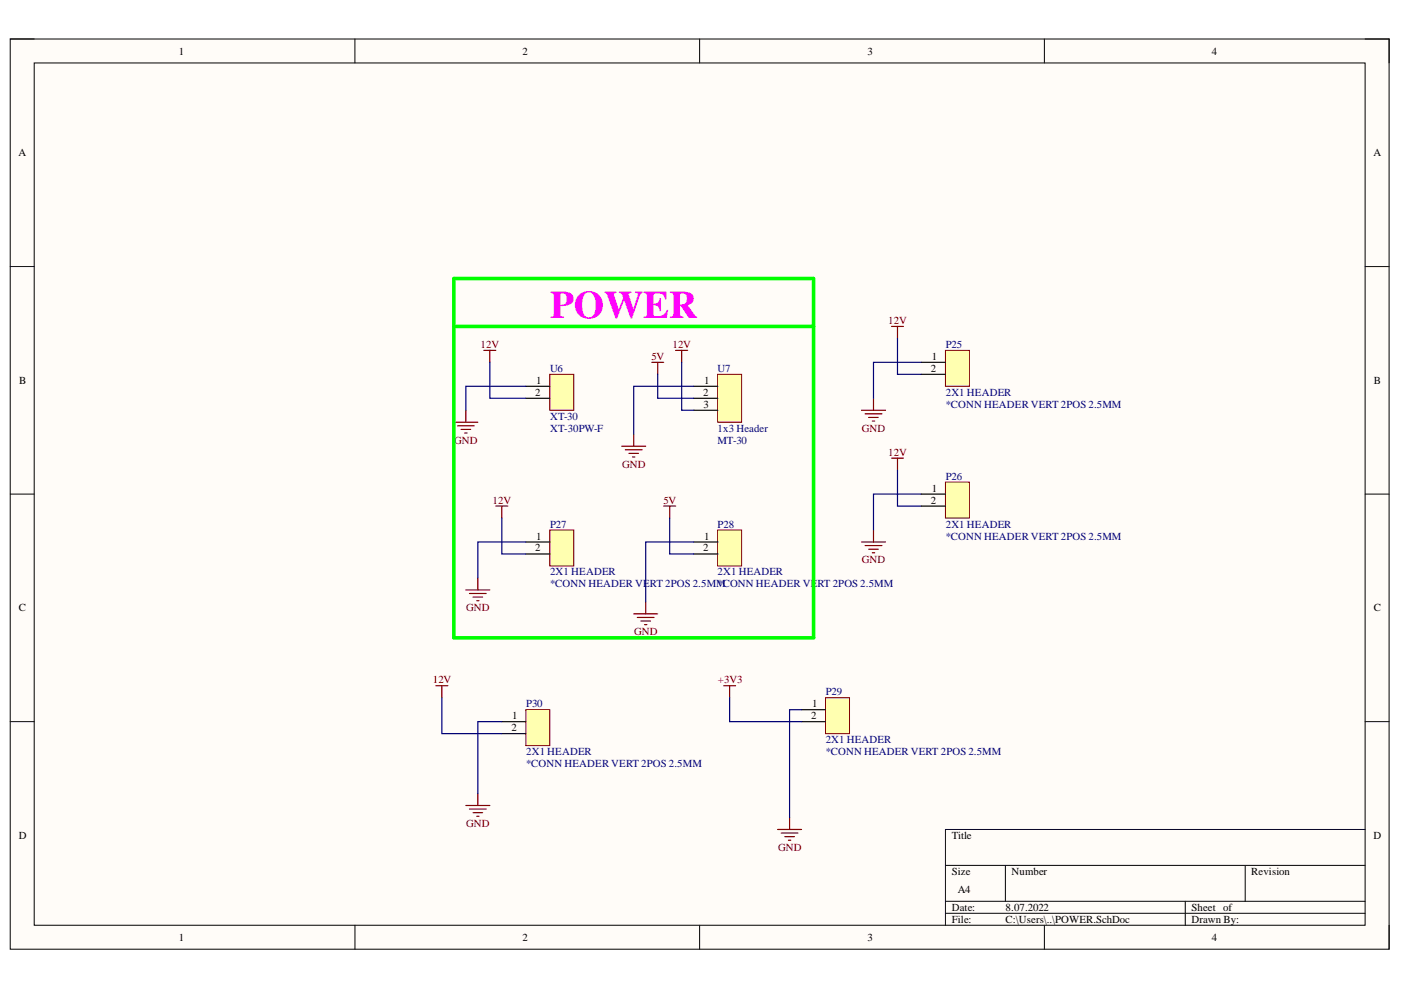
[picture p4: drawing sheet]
<svg xmlns="http://www.w3.org/2000/svg" width="297mm" height="210mm" viewBox="0 0 297 210" stroke-linecap="round" stroke-linejoin="round" font-family="sans-serif">
<defs><g id="words">
<text font-size="8.3" fill="#ff02fc" x="116.6" y="67.4">POWER</text>
<g font-size="2.3">
<text x="37.9" y="11.6">1</text>
<text x="110.8" y="11.6">2</text>
<text x="183.9" y="11.6">3</text>
<text x="256.9" y="11.6">4</text>
<text x="3.9" y="33.1">A</text>
<text x="291.2" y="33.1">A</text>
<text x="197.6" y="76.3">1</text>
<text x="4.1" y="81.4">B</text>
<text x="113.5" y="83.9">2</text>
<text x="113.7" y="81.4">1</text>
<text x="149.1" y="83.9">2</text>
<text x="149.3" y="81.4">1</text>
<text x="197.4" y="78.8">2</text>
<text x="291.3" y="81.4">B</text>
<text x="149.2" y="86.4">3</text>
<text x="197.4" y="106.8">2</text>
<text x="197.6" y="104.3">1</text>
<text x="113.5" y="116.9">2</text>
<text x="113.7" y="114.4">1</text>
<text x="149.1" y="116.9">2</text>
<text x="149.3" y="114.4">1</text>
<text x="4" y="129.6">C</text>
<text x="291.3" y="129.6">C</text>
<text x="172.2" y="150">1</text>
<text x="108.4" y="155">2</text>
<text x="108.6" y="152.5">1</text>
<text x="172" y="152.5">2</text>
<text x="4" y="177.8">D</text>
<text x="201.8" y="177.8">Title</text>
<text x="291.2" y="177.8">D</text>
<text x="201.8" y="185.5">Size</text>
<text x="214.5" y="185.5">Number</text>
<text x="265.3" y="185.5">Revision</text>
<text x="203.1" y="189.3">A4</text>
<text x="201.8" y="193.1">Date:</text>
<text x="201.8" y="195.7">File:</text>
<text x="213.2" y="193.1">8.07.2022</text>
<text x="213.2" y="195.7">C:\Users\..\POWER.SchDoc</text>
<text x="252.6" y="193.1">Sheet of</text>
<text x="252.6" y="195.7">Drawn By:</text>
<text x="37.9" y="199.5">1</text>
<text x="110.8" y="199.5">2</text>
<text x="183.9" y="199.5">3</text>
<text x="256.9" y="199.5">4</text>
</g>
<g font-size="2.3" fill="#800000">
<text x="188.3" y="68.7">12V</text>
<text x="101.9" y="73.8">12V</text>
<text x="138.1" y="76.3">5V</text>
<text x="142.6" y="73.8">12V</text>
<text x="96.3" y="94.1">GND</text>
<text x="182.8" y="91.5">GND</text>
<text x="131.9" y="99.2">GND</text>
<text x="188.3" y="96.6">12V</text>
<text x="104.4" y="106.8">12V</text>
<text x="140.6" y="106.8">5V</text>
<text x="182.8" y="119.5">GND</text>
<text x="98.9" y="129.6">GND</text>
<text x="134.5" y="134.7">GND</text>
<text x="91.8" y="144.9">12V</text>
<text x="152.2" y="144.9">+3V3</text>
<text x="98.9" y="175.3">GND</text>
<text x="165" y="180.5">GND</text>
</g>
<g font-size="2.3" fill="#000080">
<text x="200.5" y="73.8">P25</text>
<text x="116.6" y="78.8">U6</text>
<text x="152.1" y="78.8">U7</text>
<text x="200.5" y="83.9">2X1 HEADER</text>
<text x="116.6" y="89">XT-30</text>
<text x="200.5" y="86.4">*CONN HEADER VERT 2POS 2.5MM</text>
<text x="116.6" y="91.5">XT-30PW-F</text>
<text x="152.1" y="91.5">1x3 Header</text>
<text x="152.1" y="94.1">MT-30</text>
<text x="200.5" y="101.7">P26</text>
<text x="116.6" y="111.9">P27</text>
<text x="152.1" y="111.9">P28</text>
<text x="200.5" y="111.9">2X1 HEADER</text>
<text x="200.5" y="114.4">*CONN HEADER VERT 2POS 2.5MM</text>
<text x="116.6" y="122">2X1 HEADER</text>
<text x="116.6" y="124.5">*CONN HEADER VERT 2POS 2.5MM</text>
<text x="152.1" y="122">2X1 HEADER</text>
<text x="152.1" y="124.5">*CONN HEADER VERT 2POS 2.5MM</text>
<text x="111.5" y="150">P30</text>
<text x="175.1" y="147.4">P29</text>
<text x="111.5" y="160.1">2X1 HEADER</text>
<text x="175.1" y="157.6">2X1 HEADER</text>
<text x="175.1" y="160.1">*CONN HEADER VERT 2POS 2.5MM</text>
<text x="111.5" y="162.6">*CONN HEADER VERT 2POS 2.5MM</text>
</g>
</g></defs>
<path d="M2.2 8.3h292.3v193h-292.3z" fill-rule="evenodd" fill="#fffcf8"/>
<path d="M2.2 8.3h292.3v193h-292.3z" fill="none" stroke="#000" stroke-width=".21"/>
<path d="M7.3 13.3h282.1v182.9h-282.1z" fill-rule="evenodd" fill="#fffcf8"/>
<g fill="none" stroke="#000" stroke-width=".21">
<path d="M2.2 8.3h5.1M7.3 13.3h282.1v182.9h-282.1zM75.3 8.3v5M148.3 8.3v5M221.4 8.3v5M289.4 8.3h5.1v5M2.2 56.5h5.1M289.4 56.5h5.1M2.2 104.8h5.1M289.4 104.8h5.1M2.2 153h5.1M289.4 153h5.1"/>
<path d="M289.4 175.9h-88.9v20.3M75.3 196.2v5.1M148.3 196.2v5.1M200.5 183.5h88.9M200.5 191.1h88.9M200.5 193.6h88.9M213.2 183.5v7.6M221.4 196.2v5.1M251.3 191.1v5.1M264 183.5v7.6M294.5 196.2v5.1"/>
</g>
<path d="M102.6 74.3h2.5M103.9 74.3v2.5M96.2 89.5h5.1M97 90.3h3.5M97.8 91h2M98.5 91.8h.5M98.8 87v2.5" fill="none" stroke="#800000" stroke-width=".25"/>
<path d="M152.2 79.4h5v10.1h-5z" fill-rule="evenodd" fill="#ffffb0"/>
<path d="M152.2 79.4h5v10.1h-5z" fill="none" stroke="#800000" stroke-width=".21"/>
<path d="M147.1 81.9h5.1M147.1 84.4h5.1M147.1 87h5.1" fill="none" stroke="#000" stroke-width=".25"/>
<path d="M138.2 76.8h2.5M139.4 76.8v2.6M143.3 74.3h2.5M144.5 74.3v2.5M131.8 94.6h5.1M132.6 95.4h3.5M133.3 96.1h2.1M134.1 96.9h.5M134.4 92.1v2.5" fill="none" stroke="#800000" stroke-width=".25"/>
<path d="M116.6 112.4h5v7.6h-5z" fill-rule="evenodd" fill="#ffffb0"/>
<path d="M116.6 112.4h5v7.6h-5z" fill="none" stroke="#800000" stroke-width=".21"/>
<path d="M111.5 114.9h5.1M111.5 117.5h5.1" fill="none" stroke="#000" stroke-width=".25"/>
<path d="M152.2 112.4h5v7.6h-5z" fill-rule="evenodd" fill="#ffffb0"/>
<path d="M152.2 112.4h5v7.6h-5z" fill="none" stroke="#800000" stroke-width=".21"/>
<path d="M147.1 114.9h5.1M147.1 117.5h5.1" fill="none" stroke="#000" stroke-width=".25"/>
<g fill="none" stroke="#800000" stroke-width=".25">
<path d="M105.1 107.3h2.6M106.4 107.3v2.5M140.7 107.3h2.6M142 107.3v2.5M98.8 125.1h5.1M99.5 125.8h3.6M100.3 126.6h2M101.1 127.4h.5M101.3 122.5v2.6M134.4 130.2h5M135.1 130.9h3.6M135.9 131.7h2"/>
<path d="M136.6 132.4h.6M136.9 127.6v2.6"/>
</g>
<path d="M96.2 59.1v76.1M96.2 59.1h76.3v76.1h-76.3M96.2 69.2h76.3" fill="none" stroke="#0f0" stroke-width=".76"/>
<path d="M116.6 79.4h5v7.6h-5z" fill-rule="evenodd" fill="#ffffb0"/>
<path d="M116.6 79.4h5v7.6h-5z" fill="none" stroke="#800000" stroke-width=".21"/>
<path d="M111.5 84.4h5.1M111.5 81.9h5.1" fill="none" stroke="#000" stroke-width=".25"/>
<path d="M103.9 76.8v7.6h7.6M139.4 79.4v5h7.7M144.5 76.8v10.2h2.6M111.5 81.9h-12.7v5.1M147.1 81.9h-12.7v10.2M106.4 109.8v7.7h5.1M111.5 114.9h-10.2v7.6M142 109.8v7.7h5.1M147.1 114.9h-10.2v12.7" fill="none" stroke="#000080" stroke-width=".25"/>
<path d="M111.5 150.5h5.1v7.6h-5.1z" fill-rule="evenodd" fill="#ffffb0"/>
<path d="M111.5 150.5h5.1v7.6h-5.1z" fill="none" stroke="#800000" stroke-width=".21"/>
<path d="M106.4 153h5.1M106.4 155.5h5.1" fill="none" stroke="#000" stroke-width=".25"/>
<path d="M92.4 145.4h2.6M93.7 145.4v2.5M98.8 170.8h5.1M99.5 171.5h3.6M100.3 172.3h2M101.1 173.1h.5M101.3 168.2v2.6" fill="none" stroke="#800000" stroke-width=".25"/>
<path d="M93.7 147.9v7.6h12.7M106.4 153h-5.1v15.2" fill="none" stroke="#000080" stroke-width=".25"/>
<path d="M175 147.9h5.1v7.7h-5.1z" fill-rule="evenodd" fill="#ffffb0"/>
<path d="M175 147.9h5.1v7.7h-5.1z" fill="none" stroke="#800000" stroke-width=".21"/>
<path d="M169.9 150.5h5.1M169.9 153h5.1" fill="none" stroke="#000" stroke-width=".25"/>
<g fill="none" stroke="#800000" stroke-width=".25">
<path d="M189 69.2h2.6M190.3 69.2v2.5M182.7 87h5M183.4 87.7h3.6M184.2 88.5h2M184.9 89.3h.6M185.2 84.5v2.5M153.4 145.4h2.6M154.7 145.4v2.5M164.9 175.9h5M165.6 176.6h3.6M166.4 177.4h2"/>
<path d="M167.2 178.1h.5M167.4 173.3v2.6"/>
</g>
<path d="M190.3 71.7v7.7h5.1M195.4 76.8h-10.2v7.7M154.7 147.9v5.1h15.2M169.9 150.5h-2.5v22.8" fill="none" stroke="#000080" stroke-width=".25"/>
<path d="M200.5 74.3h5v7.6h-5z" fill-rule="evenodd" fill="#ffffb0"/>
<path d="M200.5 74.3h5v7.6h-5z" fill="none" stroke="#800000" stroke-width=".21"/>
<path d="M195.4 76.8h5.1M195.4 79.4h5.1" fill="none" stroke="#000" stroke-width=".25"/>
<path d="M189 97.1h2.6M190.3 97.1v2.6M182.7 114.9h5M183.4 115.7h3.6M184.2 116.4h2M184.9 117.2h.6M185.2 112.4v2.5" fill="none" stroke="#800000" stroke-width=".25"/>
<path d="M190.3 99.7v7.6h5.1M195.4 104.8h-10.2v7.6" fill="none" stroke="#000080" stroke-width=".25"/>
<path d="M200.5 102.2h5v7.6h-5z" fill-rule="evenodd" fill="#ffffb0"/>
<path d="M200.5 102.2h5v7.6h-5z" fill="none" stroke="#800000" stroke-width=".21"/>
<path d="M195.4 104.8h5.1M195.4 107.3h5.1" fill="none" stroke="#000" stroke-width=".25"/>
<use href="#words"/>
</svg>
